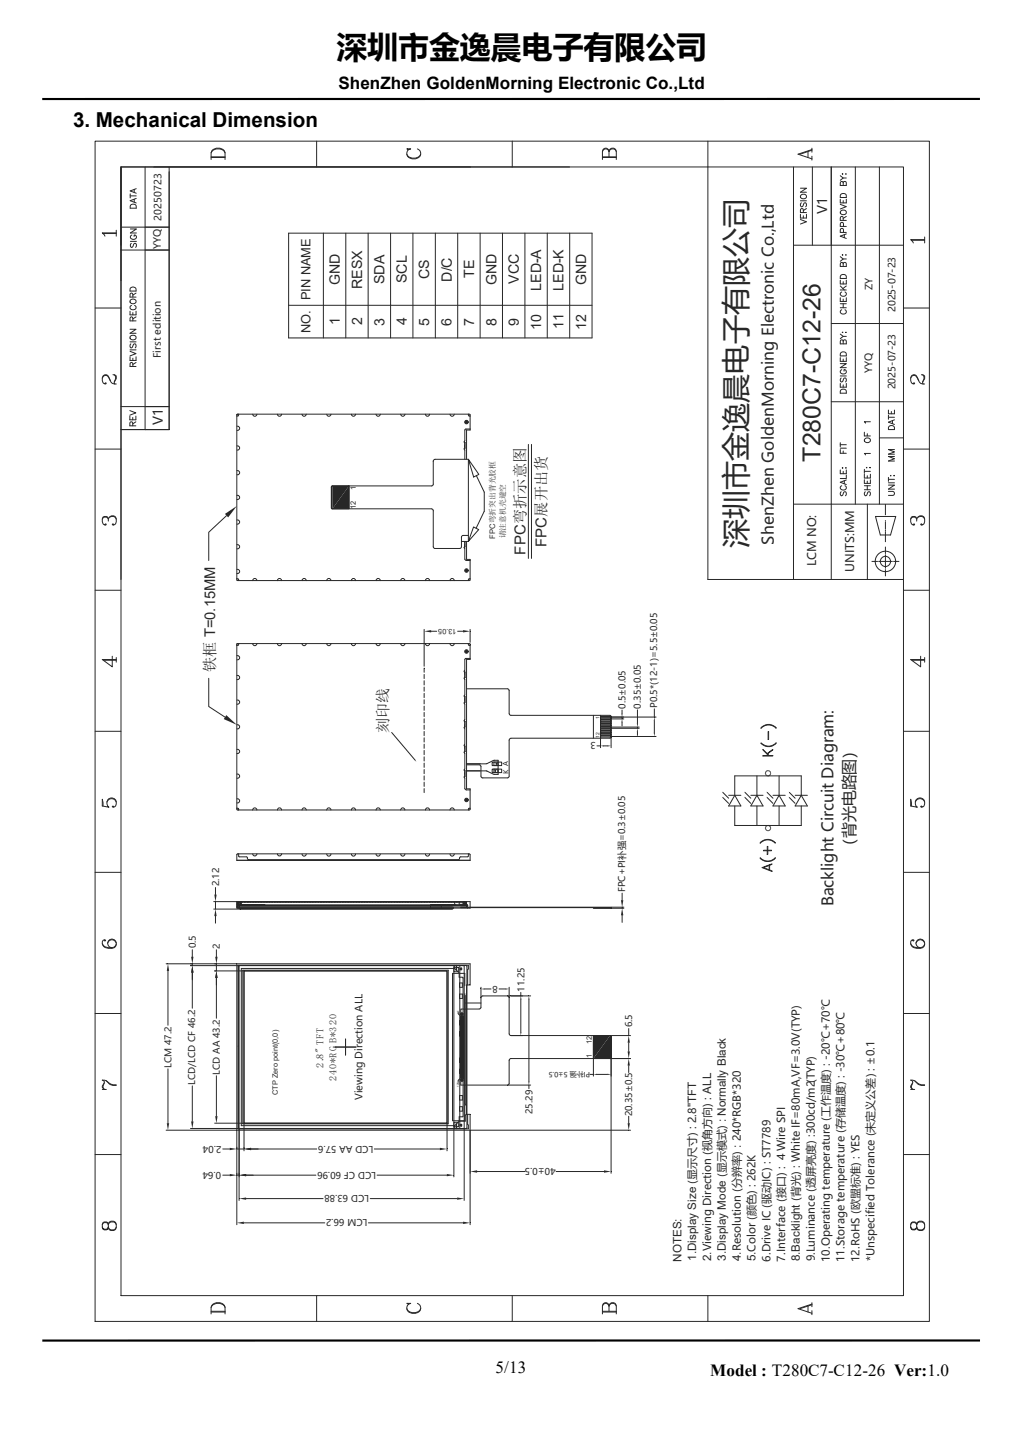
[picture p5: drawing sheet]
<svg xmlns="http://www.w3.org/2000/svg" width="210mm" height="297mm" viewBox="0 0 210 297" stroke-linecap="round" stroke-linejoin="round" font-family="sans-serif">
<defs><g id="words">
<text font-size="6.4" x="69.1" y="12">深圳市金逸晨电子有限公司</text>
<text font-size="6" fill="#212830" x="153.4" y="112.7" transform="rotate(-90 153.4 112.7)">深圳市金逸晨电子有限公司</text>
<text font-size="5.1" fill="#212830" x="168.6" y="94.9" transform="rotate(-90 168.6 94.9)">T280C7-C12-26</text>
<text font-size="4.2" x="15" y="26.1">3. Mechanical Dimension</text>
<g font-size="3.5">
<text x="69.6" y="18.2">ShenZhen GoldenMorning Electronic Co.,Ltd</text>
<text x="101.9" y="282.2">5/13</text>
<text x="146" y="282.9">Model : T280C7-C12-26 Ver:1.0</text>
</g>
<g font-size="3.3" fill="#212830">
<text x="159" y="111.9" transform="rotate(-90 159 111.9)">ShenZhen GoldenMorning Electronic Co.,Ltd</text>
<text x="175.7" y="175.5" transform="rotate(-90 175.7 175.5)">（背光电路图）</text>
<text x="171.3" y="186.3" transform="rotate(-90 171.3 186.3)">Backlight Circuit Diagram:</text>
</g>
<g font-size="3.1" fill="#212830">
<text x="112.3" y="112.4" transform="rotate(-90 112.3 112.4)">FPC展开出货</text>
<text x="108" y="114" transform="rotate(-90 108 114)">FPC弯折示意图</text>
<text x="44.2" y="138.1" transform="rotate(-90 44.2 138.1)">铁框 T=0.15MM</text>
<text x="79.8" y="150.7" transform="rotate(-90 79.8 150.7)">刻印线</text>
</g>
<g font-size="2.9" fill="#212830">
<text x="69.8" y="58.6" transform="rotate(-90 69.8 58.6)">GND</text>
<text x="74.4" y="59.4" transform="rotate(-90 74.4 59.4)">RESX</text>
<text x="79" y="58.4" transform="rotate(-90 79 58.4)">SDA</text>
<text x="83.6" y="58.2" transform="rotate(-90 83.6 58.2)">SCL</text>
<text x="88.2" y="57.4" transform="rotate(-90 88.2 57.4)">CS</text>
<text x="92.8" y="57.9" transform="rotate(-90 92.8 57.9)">D/C</text>
<text x="97.4" y="57.2" transform="rotate(-90 97.4 57.2)">TE</text>
<text x="102" y="58.6" transform="rotate(-90 102 58.6)">GND</text>
<text x="106.6" y="58.4" transform="rotate(-90 106.6 58.4)">VCC</text>
<text x="111.2" y="59.8" transform="rotate(-90 111.2 59.8)">LED-A</text>
<text x="115.8" y="59.8" transform="rotate(-90 115.8 59.8)">LED-K</text>
<text x="120.4" y="58.6" transform="rotate(-90 120.4 58.6)">GND</text>
<text x="69.8" y="66.8" transform="rotate(-90 69.8 66.8)">1</text>
<text x="74.4" y="66.9" transform="rotate(-90 74.4 66.9)">2</text>
<text x="79" y="66.9" transform="rotate(-90 79 66.9)">3</text>
<text x="83.6" y="66.9" transform="rotate(-90 83.6 66.9)">4</text>
<text x="88.2" y="66.9" transform="rotate(-90 88.2 66.9)">5</text>
<text x="92.8" y="66.9" transform="rotate(-90 92.8 66.9)">6</text>
<text x="97.4" y="66.9" transform="rotate(-90 97.4 66.9)">7</text>
<text x="102" y="66.9" transform="rotate(-90 102 66.9)">8</text>
<text x="106.6" y="66.9" transform="rotate(-90 106.6 66.9)">9</text>
<text x="111.2" y="67.8" transform="rotate(-90 111.2 67.8)">10</text>
<text x="115.8" y="67.6" transform="rotate(-90 115.8 67.6)">11</text>
<text x="120.4" y="67.8" transform="rotate(-90 120.4 67.8)">12</text>
</g>
<g font-size="2.7" fill="#212830">
<text x="170" y="44" transform="rotate(-90 170 44)">V1</text>
<text x="33.4" y="87.5" transform="rotate(-90 33.4 87.5)">V1</text>
</g>
<g font-size="2.6" fill="#212830">
<text x="63.8" y="61.7" transform="rotate(-90 63.8 61.7)">PIN NAME</text>
<text x="63.8" y="68.5" transform="rotate(-90 63.8 68.5)">NO.</text>
</g>
<g font-size="2.4" fill="#212830">
<text x="167.8" y="116.3" transform="rotate(-90 167.8 116.3)">LCM NO:</text>
<text x="175.5" y="117.6" transform="rotate(-90 175.5 117.6)">UNITS:MM</text>
<text x="140.1" y="259.4" transform="rotate(-90 140.1 259.4)">NOTES:</text>
<text x="143.1" y="259.2" transform="rotate(-90 143.1 259.2)">1.Display Size (显示尺寸) : 2.8&quot;TFT</text>
<text x="146.1" y="259.3" transform="rotate(-90 146.1 259.3)">2.Viewing Direction (视角方向) : ALL</text>
<text x="149.2" y="259.2" transform="rotate(-90 149.2 259.2)">3.Display Mode (显示模式) : Normally Black</text>
<text x="152.2" y="259.2" transform="rotate(-90 152.2 259.2)">4.Resolution (分辨率) : 240*RGB*320</text>
<text x="155.3" y="259.3" transform="rotate(-90 155.3 259.3)">5.Color (颜色) : 262K</text>
<text x="164.4" y="259.3" transform="rotate(-90 164.4 259.3)">8.Backlight (背光) : White IF=80mA,VF=3.0V(TYP)</text>
</g>
<g font-size="2.3" fill="#212830">
<text x="158.3" y="259.3" transform="rotate(-90 158.3 259.3)">6.Drive IC (驱动IC) : ST7789</text>
<text x="161.4" y="259.3" transform="rotate(-90 161.4 259.3)">7.Interface (接口) : 4 Wire SPI</text>
<text x="167.5" y="259.3" transform="rotate(-90 167.5 259.3)">9.Luminance (透屏亮度) :300cd/m2(TYP)</text>
<text x="170.5" y="259.4" transform="rotate(-90 170.5 259.4)">10.Operating temperature (工作温度) : -20℃+70℃</text>
<text x="173.6" y="259.4" transform="rotate(-90 173.6 259.4)">11.Storage temperature (存储温度) : -30℃+80℃</text>
<text x="176.6" y="259.4" transform="rotate(-90 176.6 259.4)">12.RoHS (欧盟标准) : YES</text>
<text x="179.7" y="259.3" transform="rotate(-90 179.7 259.3)">*Unspecified Tolerance (未定义公差) : ±0.1</text>
</g>
<g font-size="2.1" fill="#212830">
<text x="33.2" y="45.3" transform="rotate(-90 33.2 45.3)">20250723</text>
<text x="33" y="51.2" transform="rotate(-90 33 51.2)">YYQ</text>
<text x="179.3" y="59.7" transform="rotate(-90 179.3 59.7)">ZY</text>
<text x="184" y="64.2" transform="rotate(-90 184 64.2)">2025-07-23</text>
<text x="33" y="73.6" transform="rotate(-90 33 73.6)">First edition</text>
<text x="179.3" y="76.6" transform="rotate(-90 179.3 76.6)">YYQ</text>
<text x="184" y="80.1" transform="rotate(-90 184 80.1)">2025-07-23</text>
<text x="69.2" y="214.4" transform="rotate(-90 69.2 214.4)">B*320</text>
<text x="66.5" y="219.5" transform="rotate(-90 66.5 219.5)">2.8&quot; TFT</text>
<text x="69.2" y="222.3" transform="rotate(-90 69.2 222.3)">240*R G</text>
<text x="74.5" y="226.2" transform="rotate(-90 74.5 226.2)">Viewing Direction ALL</text>
</g>
<g font-size="1.9" fill="#212830">
<text x="128.5" y="145.7" transform="rotate(-90 128.5 145.7)">0.5±0.05</text>
<text x="131.7" y="145.7" transform="rotate(-90 131.7 145.7)">0.35±0.05</text>
<text x="135" y="145.5" transform="rotate(-90 135 145.5)">P0.5*(12-1)=5.5±0.05</text>
<text x="122.4" y="152.6" transform="rotate(180 122.4 152.6)">3</text>
<text x="45" y="182.2" transform="rotate(-90 45 182.2)">2.12</text>
<text x="128.5" y="183.4" transform="rotate(-90 128.5 183.4)">FPC+PI补强=0.3±0.05</text>
<text x="40.2" y="195" transform="rotate(-90 40.2 195)">0.5</text>
<text x="45.2" y="195" transform="rotate(-90 45.2 195)">2</text>
<text x="102.3" y="202.6" transform="rotate(180 102.3 202.6)">8</text>
<text x="107.8" y="203.8" transform="rotate(-90 107.8 203.8)">11.25</text>
<text x="129.9" y="211.2" transform="rotate(-90 129.9 211.2)">6.5</text>
<text x="35.2" y="219.5" transform="rotate(-90 35.2 219.5)">LCM 47.2</text>
<text x="45.2" y="221" transform="rotate(-90 45.2 221)">LCD AA 43.2</text>
<text x="40.1" y="223.1" transform="rotate(-90 40.1 223.1)">LCD/LCD CF 46.2</text>
<text x="109.4" y="229" transform="rotate(-90 109.4 229)">25.29</text>
<text x="129.9" y="229.5" transform="rotate(-90 129.9 229.5)">20.35±0.5</text>
<text x="45.5" y="235.5" transform="rotate(180 45.5 235.5)">2.04</text>
<text x="76.7" y="235.5" transform="rotate(180 76.7 235.5)">LCD AA 57.6</text>
<text x="45.5" y="240.8" transform="rotate(180 45.5 240.8)">0.64</text>
<text x="75.9" y="245.7" transform="rotate(180 75.9 245.7)">LCD 63.88</text>
<text x="77.3" y="240.8" transform="rotate(180 77.3 240.8)">LCD CF 60.96</text>
<text x="114.2" y="240.1" transform="rotate(180 114.2 240.1)">40±0.5</text>
<text x="75.5" y="250.7" transform="rotate(180 75.5 250.7)">LCM 66.2</text>
</g>
<g font-size="1.6" fill="#212830">
<text x="101.8" y="110.7" transform="rotate(-90 101.8 110.7)">FPC弯折突出背光胶框</text>
<text x="103.9" y="110.7" transform="rotate(-90 103.9 110.7)">请注意机壳避空</text>
</g>
<g font-size="1.5" fill="#212830">
<text x="73.1" y="100.7" transform="rotate(-90 73.1 100.7)">1</text>
<text x="73.1" y="104.6" transform="rotate(-90 73.1 104.6)">12</text>
<text x="93.8" y="129.2" transform="rotate(180 93.8 129.2)">13.05</text>
<text x="121.6" y="214.7" transform="rotate(-90 121.6 214.7)">12</text>
<text x="121.6" y="217.5" transform="rotate(-90 121.6 217.5)">1</text>
<text x="57.1" y="225.1" transform="rotate(-90 57.1 225.1)">CTP Zero point(0,0)</text>
</g>
<g font-size="1.4" fill="#212830">
<text x="104.5" y="159" transform="rotate(-90 104.5 159)">K A</text>
<text x="121.3" y="220.4" transform="rotate(180 121.3 220.4)">PI补强 5±0.5</text>
</g>
<g font-size="1" fill="#212830">
<text x="123.2" y="147.8" transform="rotate(-90 123.2 147.8)">1</text>
<text x="123.2" y="151.7" transform="rotate(-90 123.2 151.7)">12</text>
</g>
<g font-size=".6" fill="#212830">
<text x="94.4" y="208.1" transform="rotate(-90 94.4 208.1)">1</text>
<text x="94.4" y="223.4" transform="rotate(-90 94.4 223.4)">126</text>
</g>
<g font-size=".4" fill="#212830">
<text x="93.9" y="199.6" transform="rotate(-90 93.9 199.6)">AG</text>
<text x="93.9" y="231.4" transform="rotate(-90 93.9 231.4)">AG</text>
</g>
</g></defs>
<path d="M8.7 20.1h192.7v.5h-192.7zM8.7 275.4l192.7-.1v.5h-192.7z" fill="#000"/>
<g fill="none" stroke="#212830" stroke-width=".21">
<path d="M19.5 29h171.5v242.6h-171.5zM24.9 34.3h160.8v232h-160.8zM145.5 29v5.3M166 31.2v1.2M166.9 30.5v.8M166.9 32.1v.8M166.9 30.7l-2.9 1 2.9 1M166.9 30.9l-2.5 .8M172.7 36.1l.6 .5M173.1 35.8h.1zM173.3 37.6l.2-.3 .3 .1 .1 .2v.5h-1.2l.1-.7h.4l.1 .7M173.9 35.7v.1z"/>
<path d="M173.9 36.6h-.6l-.6 .5M170.8 50.4h14.9M172.7 42l1.2 .5-1.2 .5M172.7 41v.7h1.2v-.7M172.7 57.6v.8h1.2v-.8M172.7 59.6h1.2M172.7 58.8l.8 .8M172.7 52.8l.6 .4M172.8 40a.68 .68 0 0 1 1.1 .2v.4h-1.2zM172.9 43.3a.57 .57 0 0 1 .8-.1 .57 .57 0 0 1 .1 .8 .57 .57 0 0 1-.8 .1 .57 .57 0 0 1-.1-.8zM172.9 56.5l.3-.1 .6 .1 .1 .7h-1.2v-.4zM173.1 52.4h.1z"/>
<path d="M173.3 45.3l-.1-.7-.4-.1-.1 .8h1.2M173.3 54.2l.2-.3 .3 .1 .1 .2v.6h-1.2l.1-.8 .4 .1 .1 .7M173.3 41.2v.5M173.3 57.9v.5M173.3 47.8v-.7l-.5-.1-.1 .8h1.2M173.3 46.5v-.7h-.5l-.1 .7h1.2M173.5 48.3v.5M173.9 52.4v.1zM173.9 53.2h-.6l-.6 .5M173.9 48.1l-1.2 .4 1.2 .5M173.9 44.5l-.6 .4M173.9 58.8l-.7 .5"/>
<path d="M187.3 49.4h2.7M190 49.3h-2.8l.5 .6M190 48.7v1.2M19.5 63.3h5.4M21 77.7a.71 .71 0 0 1 1.1-.4l.6 1M21.6 78.8l.1-.1 .1 .1-.1 .1a.96 .96 0 0 1-.7-1 .96 .96 0 0 1 .8-.9 2.41 2.41 0 0 1 1 1.5l.3 .3 .8 .1M23.2 77l.7 .3v.5l-.4 .7M23.5 77l.3 .4-.3 1.1 .1 .4M170.8 66.5h14.9M172.7 74.8h1.2l-1.2 .8h1.2M172.7 61.2v.8h1.2v-.8M172.7 73.5v.8h1.2v-.8"/>
<path d="M172.7 78.8v.8h1.2v-.8M172.7 77.3h1.2M172.7 68.7l.6 .4M172.7 63.3h1.2M172.7 62.4h1.2M172.9 77.7l-.2 .3 .2 .5 .3-.1 .4-.7h.2l.1 .3-.1 .5M172.9 72.4l.3-.1 .6 .1 .1 .8h-1.2v-.5zM173 76a.5 .5 0 0 0-.3 .7 .5 .5 0 0 0 .8 .2 .44 .44 0 0 0 .4-.5 .44 .44 0 0 0-.4-.4v.3M173 63.7a.5 .5 0 0 0-.3 .7 .5 .5 0 0 0 .8 .2 .46 .46 0 0 0 .4-.4 .46 .46 0 0 0-.3-.5M173 60a.5 .5 0 0 0-.3 .7 .5 .5 0 0 0 .8 .2 .46 .46 0 0 0 .4-.4 .46 .46 0 0 0-.3-.5M173.1 68.3h.1zM173.3 70.2l.2-.3h.3l.1 .3v.5h-1.2l.1-.8 .4 .1 .1 .7"/>
<path d="M173.3 61.5v.5M173.3 62.4v.9M173.3 73.8v.5M173.3 79.1v.5M173.9 68.3v.1zM173.9 69.1h-.6l-.6 .5M185.7 63.3h5.3M187.2 77.7a.7 .7 0 0 1 1-.4l.6 1M187.7 78.8l.1-.1 .2 .1-.2 .1a.96 .96 0 0 1-.7-1 .96 .96 0 0 1 .9-.9 2.41 2.41 0 0 1 .9 1.5l.3 .3 .8 .1M189.3 77l.7 .3v.5l-.4 .7M189.6 77l.3 .4-.3 1.1 .1 .4M19.5 92.3h5.4"/>
<path d="M170.8 82.6h14.9M172.7 91v.8M172.7 92.4v.8h1.2M172.7 96.6v.8h1.2v-.8M172.7 92.1h1.2M172.7 91.4h1.2M172.8 80.2a.68 .68 0 0 1 1.1 .2v.4h-1.2zM173 99.9a.5 .5 0 0 0-.3 .6 .5 .5 0 0 0 .8 .2 .46 .46 0 0 0 .4-.3 .46 .46 0 0 0-.3-.5M173.1 96.2h.1zM173.3 92.7v.5M173.3 96.9v.5M173.5 98.8v.6"/>
<path d="M173.9 96.1v.2zM173.9 97.7v.7h-1.2M173.9 98.7l-1.2 .4 1.2 .5M177.6 88.8v.8h1.3M177.6 96.5v.8M177.6 97.5v.8h1.3v-.8M177.6 98.6v.8h1.3v-.8M177.6 99.9h1.3M177.6 96.9h1.3M177.7 90.3a.58 .58 0 0 1 .8-.3 .58 .58 0 0 1 .2 .9 .6 .6 0 0 1-.7 0 .6 .6 0 0 1-.3-.6zM178 96.1h.2zM178.2 89.1v.5"/>
<path d="M178.2 97.8v.5M178.2 98.9v.5M178.2 99.9v.8M178.8 96.1h.1zM178.9 93.2h-1.3l.3 .3M178.9 86.7h-1.3l.3 .3M180.7 90h5M182.6 99.7h1.2l-1.2 .8h1.2M182.6 85.8h1.2M182.6 84.3v.8h1.2v-.8M182.6 85.4v.8M182.6 98.1v.9"/>
<path d="M182.6 99.3h1.2M182.6 98.5h1.2M182.8 87.6l.7-.1 .3 .2v.6h-1.2v-.4zM183.1 97.7v.1zM183.2 84.6v.5M183.4 86.5v.6M183.8 97.7v.1zM183.8 93.8h-1.2l1.2 .5-1.2 .5h1.2M183.8 92.4h-1.2l1.2 .5-1.2 .5h1.2M183.8 86.3l-1.2 .5 1.2 .5M185.7 92.3h5.3M21 106.7l.4-.4h.4l.5 .4a.83 .83 0 0 1 .8-.7 .83 .83 0 0 1 .8 .7v.6a.73 .73 0 0 1-.7 .6l-.1-.1 .1-.1 .1 .1"/>
<path d="M22.3 107.1l-.2-.8-.7-.1a.99 .99 0 0 0-.4 .9 .99 .99 0 0 0 .7 .8l.1-.1-.1-.1-.1 .1M22.5 106.3a.88 .88 0 0 1 1.4 .4M170.8 103.6h14.9M172.9 101.1l-.2 .3 .2 .5 .3-.1 .2-.6 .2-.1h.2l.1 .3-.1 .5M177.6 100.7h1.3M177.8 101.1l-.2 .3 .2 .5 .3-.1 .2-.6 .2-.1h.2l.2 .3-.2 .5M179.9 106.2h4.2l-1.1 3.8h-2.1zM182 103.7v2.1M182 107v.1M182 107.3v1.5M182 108.9v.2M182 109.3v2.1"/>
<path d="M182.6 101h.9l.3 .4-.2 .4h-1M187.2 106.7l.4-.4h.4l.4 .4a.83 .83 0 0 1 .8-.7 .83 .83 0 0 1 .8 .7v.6a.73 .73 0 0 1-.7 .6l-.1-.1 .1-.1 .2 .1M188.4 107.1l-.2-.8-.6-.1a.99 .99 0 0 0-.5 .9 .99 .99 0 0 0 .7 .8l.2-.1-.2-.1-.1 .1M188.7 106.3a.88 .88 0 0 1 1.3 .4M19.5 121.3h5.4M21.3 135.7h2.6M23.1 134.9v2.2l-2.1-1.5h2.9M23.9 135.2v.9M185.7 121.3h5.3M187.4 135.7h2.6M189.2 134.9v2.2l-2-1.5h2.8M190 135.2v.9"/>
<path d="M19.5 150.3h5.4M185.7 150.3h5.3M19.5 179.3h5.4M21.2 165.7l-.2-1.4v1.4l1.4 .2a1.03 1.03 0 0 1-.3-1.5 1.03 1.03 0 0 1 1.5-.1 1.03 1.03 0 0 1 0 1.5l-.3 .1-.2-.1 .1-.1 .1 .1M22 164.9a1.01 1.01 0 0 1 .9-.7 1.01 1.01 0 0 1 1 .7M185.7 179.3h5.3M187.3 165.7l-.1-1.4v1.4l1.3 .2a1.03 1.03 0 0 1-.3-1.5 1.03 1.03 0 0 1 1.5-.1 1.03 1.03 0 0 1 0 1.5l-.2 .1-.3-.1 .1-.1 .2 .1M188.1 164.9a1.01 1.01 0 0 1 1-.7 1.01 1.01 0 0 1 .9 .7M21 194a1.75 1.75 0 0 0 2.8 .4l.1-.3M21.4 193.3l.2 .2 .1-.2-.3-.1a.9 .9 0 0 0-.4 .9 .9 .9 0 0 0 .7 .7 1.49 1.49 0 0 0 2.2-.7 .89 .89 0 0 0-.7-1.1 .89 .89 0 0 0-1.1 .8 .89 .89 0 0 0 .8 1M22.1 193.8a.91 .91 0 0 1 .9-.6 .91 .91 0 0 1 .9 .6M187.2 194a1.75 1.75 0 0 0 2.7 .4l.1-.3"/>
<path d="M187.6 193.3l.1 .2 .1-.2-.2-.1a.9 .9 0 0 0-.4 .9 .9 .9 0 0 0 .6 .7 1.49 1.49 0 0 0 2.2-.7 .89 .89 0 0 0-.7-1.1 .89 .89 0 0 0-1 .8 .89 .89 0 0 0 .8 1M188.2 193.8a.92 .92 0 0 1 .9-.6 .92 .92 0 0 1 .9 .6M19.5 208.3h5.4M185.7 208.3h5.3M19.5 237.3h5.4M21 224h.8M21.4 222.6l-.2 .7 .1 .5M21.8 222.2a2.02 2.02 0 0 0 2.1 .9M23.9 223a2.27 2.27 0 0 1-2.1-.8l-.8-.2 .4 .3-.4 1.2 .6 .5M185.7 237.3h5.3M187.2 224h.8M187.6 222.6l-.3 .7 .1 .5"/>
<path d="M188 222.2a2.02 2.02 0 0 0 2 .9M190 223a2.27 2.27 0 0 1-2-.8l-.8-.2 .4 .3-.4 1.2 .5 .5M21 252.3l.2 .4 .6 .1a.96 .96 0 0 0 0-1.6h-.4a.93 .93 0 0 0-.2 1.3l.6 .2 .5-.4M21 251.7l.4-.4 .7 .1 .2 .3M22.3 251.7l.1-.4 .4-.3a.96 .96 0 0 1 1.1 1.1 .96 .96 0 0 1-1.4 .7l-.2-.5M22.3 252.3l.2 .4 .3 .1 .8-.1 .3-.4M22.3 251.7l.1-.3a.92 .92 0 0 1 1.4 0l.1 .3M187.2 252.3l.1 .4 .7 .1a.96 .96 0 0 0 0-1.6h-.4a.93 .93 0 0 0-.3 1.3l.7 .2 .4-.4M187.2 251.7l.4-.4 .6 .1 .2 .3M188.4 251.7l.1-.4 .4-.3a.96 .96 0 0 1 1.2 1.1 .96 .96 0 0 1-1.4 .7l-.3-.5M188.4 252.3l.3 .4 .2 .1 .8-.1 .3-.4M188.4 251.7l.1-.3a.92 .92 0 0 1 1.4 0l.1 .3"/>
<path d="M43.4 270.1v-1.4a1.53 1.53 0 0 1 1.4-.9 1.53 1.53 0 0 1 1.5 .9v1.4M43.4 268.7a1.62 1.62 0 0 1 2.9 0M43.4 269.7h2.9M43.4 269.6h2.9M65.1 266.3v5.3M83.6 269a1.61 1.61 0 0 0 2.9 0M85.8 267.9a1.06 1.06 0 0 1 .6 1.2 1.06 1.06 0 0 1-1 .9 1.24 1.24 0 0 1-1.4-.3 1.24 1.24 0 0 1-.3-1.4l.3-.2-.4-.2h.8l-.4 .2M105.3 266.3v5.3M123.8 268.5a.69 .69 0 0 1 .7-.6 .69 .69 0 0 1 .7 .6v1.1M123.8 269.7h2.9M123.8 269.6h2.9M125.2 268.5l-.2-.4a.65 .65 0 0 0-1.1 0l-.1 .4v1.6"/>
<path d="M125.2 268.5a.75 .75 0 0 1 .7-.7 .75 .75 0 0 1 .8 .7v1.6M125.2 268.5a.78 .78 0 0 1 .7-.6 .78 .78 0 0 1 .8 .6M145.5 266.3v5.3M166 268.5v1.2M166.9 268.1l-2.9 .9 2.9 1M166.9 268.2l-2.5 .8M166.9 267.8v.8M166.9 269.4v.8"/>
</g>
<circle cx="182" cy="115.4" r="2.1" fill="#fff" stroke="#212830" stroke-width=".21"/>
<path d="M183.8 115.4h.9" fill="none" stroke="#212830" stroke-width=".21"/>
<circle cx="182" cy="115.4" r="1.05" fill="#fff" stroke="#212830" stroke-width=".21"/>
<g fill="none" stroke="#212830" stroke-width=".21">
<path d="M26.8 39.9v.8M27.6 39v.6M28 38.8l-1.2 .5 1.2 .4M43.4 32.8v-1.4a1.53 1.53 0 0 1 1.4-1 1.53 1.53 0 0 1 1.5 1v1.4M43.4 31.4a1.64 1.64 0 0 1 2.9 0M43.4 32.4h2.9M43.4 32.2h2.9M65.1 29v5.3M83.6 31.7a1.63 1.63 0 0 0 2.9 0M85.8 30.6a1.06 1.06 0 0 1 .6 1.2 1.06 1.06 0 0 1-1 .9 1.26 1.26 0 0 1-1.4-.3 1.26 1.26 0 0 1-.3-1.4l.3-.3-.4-.1h.8l-.4 .1M105.3 29v5.3M117 34.3h-92.1v23.4"/>
<path d="M123.8 31.2a.69 .69 0 0 1 .7-.6 .69 .69 0 0 1 .7 .6v1M123.8 32.4h2.9M123.8 32.2h2.9M125.2 31.2l-.2-.5a.65 .65 0 0 0-1.1 0l-.1 .5v1.6M125.2 31.2a.75 .75 0 0 1 .7-.8 .75 .75 0 0 1 .8 .8v1.6M125.2 31.2a.78 .78 0 0 1 .7-.6 .78 .78 0 0 1 .8 .6M145.5 34.3v84.8h40.2M163.1 34.3v84.8M164.5 38.7h1.2l-1.2 .8h1.2M166.9 34.3v16.1M170.8 34.3v84.8M175.8 34.3v69.3"/>
<path d="M180.7 34.3v69.3M21.2 48h2.7M23.9 47.9h-2.9l.6 .6M23.9 47.3v1.2M24.9 46.7h9.9M26.8 40.3h1.2M26.9 42.1l.3-.1 .6 .1 .2 .7h-1.2zM27.6 41v.6M28 40.8l-1.2 .5 1.2 .4M163.1 50.4h7.7M164.5 45.1l1.2 .5-1.2 .5M164.5 44.1v.7h1.2v-.7"/>
<path d="M164.5 41.3h1.2M164.7 41.7l-.2 .3 .2 .5 .3-.1 .4-.7h.2l.1 .3-.1 .5M164.7 40a.57 .57 0 0 1 .8 0 .57 .57 0 0 1 .1 .8 .57 .57 0 0 1-.8 0 .57 .57 0 0 1-.1-.8zM165.1 43.7l-.1-.7-.4-.1-.1 .8h1.2M165.1 44.4v.4M165.7 42.9l-.6 .4M26.7 72.2l1.3 .5-1.3 .5M26.7 67.7h1.3l-1.3 .8h1.3M26.7 73.3v.8h1.3v-.8M26.7 64v.7h1.3v-.7M26.7 71.9h1.3M26.7 70.3h1.3"/>
<path d="M26.8 69.1a.59 .59 0 0 1 .8-.2 .59 .59 0 0 1 .2 .8 .61 .61 0 0 1-.7 .1 .61 .61 0 0 1-.3-.7zM26.8 61.7a.62 .62 0 0 1 .7-.2 .62 .62 0 0 1 .4 .7 .62 .62 0 0 1-.8 .2 .62 .62 0 0 1-.3-.7zM26.9 70.7l-.2 .3 .2 .5 .3-.1 .4-.7h.2l.2 .3-.2 .5M27 62.8a.45 .45 0 0 0-.3 .5 .45 .45 0 0 0 .5 .4h.3a.45 .45 0 0 0 .5-.4 .45 .45 0 0 0-.3-.5M27.3 75.3l-.1-.7-.2-.1-.3 .3v.5h1.3M27.3 66l-.1-.7-.2-.2-.3 .3v.6h1.3M27.3 64.3v.4M27.3 73.6v.5M28 74.5l-.7 .4M28 65.1l-.7 .4M163.1 103.6h7.7M178.2 103.6v15.5"/>
<path d="M179.2 115.4h1M180.3 115.4h.1M180.6 115.4h2.7M182 112.4v1.2M182 113.8v.1M182 114.1v2.7M182 116.9v.1M182 117.2v1.2M183.5 115.4h.1"/>
</g>
<g fill="none" stroke="#212830" stroke-width=".21">
<path d="M24.9 34.3v84.8M29.8 34.3v54M34.8 34.3v54h-9.9M24.9 51.4h9.9M26.8 59.3a.69 .69 0 0 1 1.2 .1v.4h-1.3zM26.8 47.1h1.2l-1.2 .8h1.2M26.8 49.6h1.2M27 50l-.2 .3 .2 .6 .2-.1 .5-.8h.2l.1 .3-.1 .6M27.1 48.3a.46 .46 0 0 0-.3 .5 .46 .46 0 0 0 .5 .4h.3a.45 .45 0 0 0 .4-.4 .45 .45 0 0 0-.4-.5v.3M29.8 46.7h5M27.3 61.1l-.1-.7-.2-.2-.3 .3v.6h1.3M28 60.2l-.7 .5"/>
<path d="M24.9 83.6h9.9M26.7 84.4l1.2 .5-1.2 .4M26.7 85.5v.8h1.2v-.8M27.3 87.5l-.1-.7h-.4l-.1 .7h1.2M27.3 85.8v.5M27.9 86.7l-.6 .4M49.1 186.2h46.9v.3h-46.9zM49.1 186.5h44.1v.3h-44.1zM49.1 198.5h46.3v33.5h-46.3zM49.3 186.8l43.7 .1zM49.3 186.1l43.7 .1zM50.1 199.6h41.8v31.3h-41.8z"/>
<path d="M93.3 198.5v33.5M68.8 215.2h4.4M71 213.6v3.3M94.6 219.9l.7 .1zM94.6 219.8l.7 .1zM94.6 219.7l.7 .1zM94.6 219.6l.7 .1zM94.6 219.5l.7 .1zM94.6 219.4l.7 .1zM94.6 219.3l.7 .1zM94.6 219.2l.7 .1zM94.6 219.1l.7 .1z"/>
<path d="M94.6 219l.7 .1zM94.6 218.9l.7 .1zM94.6 218.8l.7 .1zM94.6 218.7l.7 .1zM94.6 218.6l.7 .1zM94.6 218.5l.7 .1zM94.6 218.4l.7 .1zM94.6 218.3l.7 .1zM94.6 218.2l.7 .1zM94.6 218.1l.7 .1zM94.6 218h.7zM94.6 217.9l.7 .1z"/>
<path d="M94.6 217.8h.7zM94.6 217.7h.7zM94.6 217.6l.7 .1zM94.6 217.5h.7zM94.6 217.4h.7zM94.6 217.3h.7zM94.6 217.2h.7zM94.6 217.1h.7zM94.6 217h.7zM94.6 216.9h.7zM94.6 216.8h.7zM94.6 216.7h.7z"/>
<path d="M94.6 216.6h.7zM94.6 216.5h.7zM94.6 216.4h.7zM94.6 216.3h.7zM94.6 216.2h.7zM94.6 216.1h.7zM94.6 216h.7zM94.6 215.9h.7zM94.6 215.8h.7zM94.6 215.7h.7zM94.6 215.6h.7zM94.6 215.5h.7z"/>
<path d="M94.6 215.3l.7 .1zM94.6 215.3h.7zM94.6 215.2h.7zM94.6 215l.7 .1zM94.6 215h.7zM94.6 214.8l.7 .1zM94.6 214.7l.7 .1zM94.6 214.7h.7zM94.6 214.5l.7 .1zM94.6 214.4l.7 .1zM94.6 214.3l.7 .1zM94.6 214.2l.7 .1z"/>
<path d="M94.6 214.1l.7 .1zM94.6 214l.7 .1zM94.6 213.9l.7 .1zM94.6 213.8l.7 .1zM94.6 213.7l.7 .1zM94.6 213.6l.7 .1zM94.6 213.5l.7 .1zM94.6 213.4l.7 .1zM94.6 213.3l.7 .1zM94.6 213.2l.7 .1zM94.6 213.1l.7 .1zM94.6 213l.7 .1z"/>
<path d="M94.6 212.9l.7 .1zM94.6 212.8l.7 .1zM94.6 212.7l.7 .1zM94.6 212.6l.7 .1zM94.6 212.5l.7 .1zM94.6 212.4l.7 .1zM94.6 212.3l.7 .1zM94.6 212.2l.7 .1zM94.6 212.1l.7 .1zM94.6 212l.7 .1zM94.6 211.9l.7 .1zM94.6 211.8l.7 .1z"/>
<path d="M94.6 211.7l.7 .1zM94.6 211.6l.7 .1zM94.6 211.5l.7 .1zM94.6 211.4h.7zM94.6 211.3l.7 .1zM94.6 211.2l.7 .1zM94.6 211.1h.7zM94.6 211l.7 .1zM94.6 210.9h.7zM94.6 210.8h.7zM94.6 210.7l.7 .1zM94.6 210.6h.7z"/>
<path d="M94.6 210.5l.7 .1zM94.6 210.4h.7zM94.6 210.3h.7zM94.6 210.2h.7zM94.6 210.1h.7zM94.6 210h.7zM94.6 209.9h.7zM94.6 209.8h.7zM94.6 209.7h.7zM94.6 209.6h.7zM94.6 209.5h.7zM94.6 209.4h.7z"/>
<path d="M94.6 209.3h.7zM94.6 209.2h.7zM94.6 209.1h.7zM94.6 209h.7zM94.6 208.9h.7zM94.8 208.2v.2h-.1l.2-.2M94.9 208.7l-.2-.2h.1v.2M95 208.5h.2l-.2 .2zM95.2 208.4h-.2v-.2l.2 .2M94.6 221.6h.7zM94.6 221.4l.7 .1zM94.6 221.3l.7 .1z"/>
<path d="M94.6 221.2l.7 .1zM94.6 221.1l.7 .1zM94.6 221l.7 .1zM94.6 220.9l.7 .1zM94.6 220.8l.7 .1zM94.6 220.7l.7 .1zM94.6 220.6l.7 .1zM94.6 220.5l.7 .1zM94.6 220.4l.7 .1zM94.6 220.3l.7 .1zM94.6 220.2l.7 .1zM94.6 220.1l.7 .1z"/>
<path d="M94.6 220l.7 .1zM94.8 221.8v.1h-.1M94.9 221.8l-.2 .2M94.9 222.3l-.2-.2h.1v.2M95 222.1h.2l-.2 .2zM95.2 221.9h-.2v-.1l.2 .2"/>
</g>
<path d="M94.4 221.8l.2-.2z" fill="#212830"/>
<path d="M93.3 198.9h.9v.9h-.9zM94.5 199h.4v.4h-.4zM94.7 199.1l.1 .1-.1 .1-.1-.1zM93.3 230.7h.9v.9h-.9zM94.4 221.8l-.2 .3v.4M94.5 231.1h.4v.4h-.4zM94.6 231.2h.1l.1 .1-.1 .1z" fill="none" stroke="#212830" stroke-width=".21"/>
<path d="M94.4 208.7l.2 .2z" fill="#212830"/>
<g fill="none" stroke="#212830" stroke-width=".21">
<path d="M48.7 138.9a.43 .43 0 0 1 .5 .4 .43 .43 0 0 1-.5 .4M48.7 134.8a.43 .43 0 0 1 .5 .4 .43 .43 0 0 1-.5 .4M48.8 132.3l-.1 .1M52.8 132.3a.43 .43 0 0 1-.4 .4 .43 .43 0 0 1-.5-.4M57.9 132.3a.43 .43 0 0 1-.5 .4 .43 .43 0 0 1-.4-.4M62.9 132.3a.43 .43 0 0 1-.4 .4 .43 .43 0 0 1-.4-.4M68 132.3a.43 .43 0 0 1-.4 .4 .43 .43 0 0 1-.5-.4M73.1 132.3a.43 .43 0 0 1-.5 .4 .43 .43 0 0 1-.4-.4M78.1 132.3a.43 .43 0 0 1-.4 .4 .43 .43 0 0 1-.4-.4M83.2 132.3a.43 .43 0 0 1-.4 .4 .43 .43 0 0 1-.5-.4M88.3 132.3a.43 .43 0 0 1-.4 .4 .43 .43 0 0 1-.5-.4M93.3 132.3a.43 .43 0 0 1-.4 .4 .43 .43 0 0 1-.4-.4"/>
<path d="M48.7 143.9a.43 .43 0 0 1 .5 .4 .43 .43 0 0 1-.5 .4M48.7 149a.43 .43 0 0 1 .5 .4 .43 .43 0 0 1-.5 .4M48.7 154.1a.43 .43 0 0 1 .5 .4 .43 .43 0 0 1-.5 .4M48.7 159.1a.43 .43 0 0 1 .5 .4 .43 .43 0 0 1-.5 .5M48.7 175.7v1.1h47.9v-1.1M48.7 164.2a.43 .43 0 0 1 .5 .4 .43 .43 0 0 1-.5 .4M48.8 175.5l-.1 .2M49 175.5h47.3M49 176l1.6 .1 .2 .3M50.8 176.3v.2M50.9 176.5l.2 .2M51.1 176.7h43.1"/>
<path d="M52.8 166.5a.43 .43 0 0 0-.4-.4 .43 .43 0 0 0-.5 .4M52.8 175.5a.43 .43 0 0 1-.4 .4 .43 .43 0 0 1-.5-.4M57.9 166.5a.43 .43 0 0 0-.5-.4 .43 .43 0 0 0-.4 .4M57.9 175.5a.43 .43 0 0 1-.5 .4 .43 .43 0 0 1-.4-.4M62.9 166.5a.43 .43 0 0 0-.4-.4 .43 .43 0 0 0-.4 .4M62.9 175.6a.43 .43 0 0 1-.4 .4 .43 .43 0 0 1-.4-.4M68 166.5a.43 .43 0 0 0-.4-.4 .43 .43 0 0 0-.5 .4M68 175.6a.43 .43 0 0 1-.4 .4 .43 .43 0 0 1-.5-.4M73.1 166.5a.43 .43 0 0 0-.5-.4 .43 .43 0 0 0-.4 .4M73.1 175.6a.43 .43 0 0 1-.5 .4 .43 .43 0 0 1-.4-.4M78.1 166.5a.43 .43 0 0 0-.4-.4 .43 .43 0 0 0-.4 .4M78.1 175.6a.43 .43 0 0 1-.4 .4 .43 .43 0 0 1-.4-.4"/>
<path d="M83.2 166.5a.43 .43 0 0 0-.4-.4 .43 .43 0 0 0-.5 .4M83.2 175.6a.43 .43 0 0 1-.4 .4 .43 .43 0 0 1-.5-.4M88.3 166.5a.43 .43 0 0 0-.4-.4 .43 .43 0 0 0-.5 .4M88.3 175.6a.43 .43 0 0 1-.4 .4 .43 .43 0 0 1-.5-.4M93.3 166.5a.43 .43 0 0 0-.4-.4 .43 .43 0 0 0-.4 .4M93.3 175.6a.43 .43 0 0 1-.4 .4 .43 .43 0 0 1-.4-.4M94.4 176.5l-.2 .2M94.4 176.3v.2M94.7 176.1h1.4M94.7 176.1l-.2 .3M96.5 175.5l.1 .2M94.2 208v.4l.2 .3"/>
</g>
<g fill="none" stroke="#212830" stroke-width=".21">
<path d="M87.2 137.3v.9M87.2 138.6v.9M87.2 139.9v.9M87.2 141.2v.9M87.2 142.5v.9M87.2 143.8v.9M87.2 145.2v.8M87.2 146.4v.9M87.2 147.8v.8M87.2 149.1v.8M87.2 150.4v.8M87.2 151.7v.8"/>
<path d="M87.2 153v.8M87.2 154.3v.8M87.2 155.6v.8M87.2 156.9v.8M87.2 158.2v.8M87.2 159.5v.9M87.2 160.8v.9M87.2 162.1v.8M96.3 198.4v.8l-.2 .1v3.2M95.9 202.5h.7v-4.4h-47.9v34.2h47.9v-3.2h-.7M96.1 229.1v2l.2 .2v.7"/>
</g>
<path d="M85.2 156.3l.1-.1 .3 .4z" fill="#212830"/>
<g fill="none" stroke="#212830" stroke-width=".21">
<path d="M87.2 129.4v7.6M88.6 129.8h1.1M94 129.8h1.2M96.6 129.4v2.7M80.5 150.6l4.8 5.6M48.7 186.2l.1 .1M48.7 185.9l.1 .1M48.7 185.6l.1 .1M48.7 185.3h47.9v1.4h-47.9zM48.7 185.3v.1M48.8 185.8l.2 .3M48.8 186.5l.1 .1"/>
<path d="M48.8 186.1l.1 .2M48.8 185.5l.5 .5M48.8 185.7l.3-.2 .5 .5M48.8 185.3l.1 .2M48.8 186.2l-.1 .1M48.8 185.9l-.1 .1M48.8 185.6l-.1 .1M48.8 185.5h46.7M48.8 185.5v1h-.1M48.9 186.6l-.1 .1M48.9 186.2l-.1 .2M48.9 186v.1"/>
<path d="M49 186l-.1 .7M49 186.1h.1M49 185.3l-.1 .2M49.1 186.1h-.1M49.1 186.1h.1M49.1 186l-.2 .1h47.2v.6M49.1 185.3l.1 .2 .1-.2M49.1 186v.7M49.2 186.1h.1M49.2 186.1h-.1M49.2 186v.1M49.3 186.1h.1"/>
<path d="M49.3 186.1h-.1M49.3 186v.1M49.4 186v.1M49.4 186.1h.1M49.4 185.3l.1 .2 .2-.2M49.5 186.1h-.1M49.5 186.1h.1M49.5 186v.1M49.6 186.1h.2M49.6 186.1h-.1M49.6 185.5v.6M49.6 185.9l-.2 .2"/>
<path d="M49.6 185.6l-.2-.1-.6 .6M49.6 185.6l-.5 .4M49.7 186.1h.1M49.8 185.3v.2M49.8 186.1h.1M50 186.1h.1M50 185.3l-.1 .2M50.1 185.3l.1 .2 .1-.2M50.1 186v.1M50.1 186.1h.1M50.2 186.1h-.1M50.2 186.1h.1"/>
<path d="M50.2 186v.1M50.3 186.1h.1M50.3 186.1h-.1M50.3 186v.1M50.4 186v.1M50.4 186.1h.1M50.4 185.3l.1 .2 .1-.2M50.4 186.1h.4M50.5 186.1h.1M50.6 186.1h-.3M50.6 186.1h.1M50.7 186.1h.1"/>
<path d="M50.7 185.3l.2 .2 .1-.2M50.8 186.1h.1M50.8 186v.1M50.8 186.1h-.1M50.9 186.1h.1M50.9 186v.1M51 186.1h.1M51 185.3l.2 .2 .1-.2M51.1 186.1h.1M51.2 186.1h.1M51.2 186v.1M51.3 186.1h.1"/>
<path d="M51.4 185.3l.1 .2 .1-.2M51.4 186v.1M51.5 186.1h.1M51.5 186l-.3 .1M51.6 186.1h.1M51.6 186v.1M51.6 186l-.2 .1M51.7 186.1h.1M51.7 185.3l.1 .2 .1-.2M51.8 186.1h.1M51.8 186v.1M51.9 186.1h.1"/>
<path d="M51.9 186l-.1 .1M51.9 186v.1M52 186.1h-.1M52 186.1h.1M52 185.3l.1 .2 .2-.2M52.1 186h.1M52.1 186v.1M52.1 186.1h.1M52.2 186v.1M52.2 186.1h-.2M52.3 186.1h.1M52.3 186.1h-.1"/>
<path d="M52.3 186v.1M52.3 185.3l.2 .2 .1-.2M52.4 186.1h.1M52.4 186v.1M52.5 186v.1M52.5 186.1h.1M52.6 186v.1M52.6 186.1h.1M52.7 186.1h.1M52.7 185.3l.1 .2 .1-.2M52.7 186v.1M52.8 186.1h.1"/>
<path d="M52.9 186.1h.1M52.9 186.1h-.1M53 186.1h.1M53 185.3l.1 .2 .1-.2M53.1 186.1h.1M53.1 186.1h.2M53.2 186l-.3 .1M53.2 186l.1 .1M53.3 186.1h.1M53.3 185.3l.1 .2M53.4 186v.1M53.4 186l-.1 .1"/>
<path d="M53.4 186.1h.1M53.5 186.1h.1M53.5 186h.1M53.6 186l-.1 .1M53.6 185.3l-.1 .2M53.6 186.1h.1M53.7 185.3l.1 .2 .1-.2M53.7 186.1h-.1M53.7 186v.1M53.7 186.1h.1M53.8 186.1h.1M53.9 186.1h.2"/>
<path d="M53.9 186v.1M54 186l-.3 .1M54 186.1h.1M54 185.3l.1 .2 .1-.2M54 186v.1M54.1 186h.1M54.2 186.1h.1M54.2 186l-.1 .1M54.3 186.1h.1M54.3 186v.1M54.3 185.3l.1 .2M54.3 186l.1 .1"/>
<path d="M54.3 186.1h-.1M54.4 186.1h.1M54.5 186l-.2 .1M54.5 185.3l-.1 .2M54.6 185.3l.1 .2M54.9 185.3l-.1 .2M54.9 185.3l.2 .2 .1-.2M55.3 185.3l.1 .2M55.5 185.3l-.1 .2M55.6 185.3l.1 .2M55.8 185.3l-.1 .2M55.9 185.3l.1 .2 .2-.2"/>
<path d="M56.3 185.3l.1 .2M56.5 185.3l-.1 .2M56.6 185.3l.1 .2M56.8 185.3l-.1 .2M56.9 185.3l.1 .2 .1-.2M57.2 185.3l.1 .2M57.5 185.3l-.1 .2M57.6 185.3l.1 .2M57.8 185.3l-.1 .2M57.9 185.3l.1 .2 .1-.2M58.2 185.3l.1 .2M58.5 185.3l-.2 .2"/>
<path d="M58.5 185.3l.1 .2M58.8 185.3l-.1 .2M58.8 185.3l.2 .2 .1-.2M59.2 185.3l.1 .2 .1-.2M59.5 185.3l.1 .2M59.7 185.3l-.1 .2M59.8 185.3l.1 .2 .2-.2M60.2 185.3l.1 .2 .1-.2M60.5 185.3l.1 .2M60.7 185.3l-.1 .2M60.8 185.3l.1 .2M61 185.3l-.1 .2"/>
<path d="M61.1 185.3l.1 .2 .2-.2M61.5 185.3l.1 .2M61.7 185.3l-.1 .2M61.8 185.3l.1 .2M62 185.3l-.1 .2M62.1 185.3l.1 .2 .1-.2M62.4 185.3l.1 .2M62.7 185.3l-.1 .2M62.8 185.3l.1 .2M63 185.3l-.1 .2M63.1 185.3l.1 .2 .1-.2M63.4 185.3l.1 .2"/>
<path d="M63.6 185.3l-.1 .2M63.7 185.3l.1 .2 .2-.2M64.1 185.3l.1 .2 .1-.2M64.4 185.3l.1 .2M64.6 185.3l-.1 .2M64.7 185.3l.1 .2 .2-.2M65 185.3l.1 .2 .2-.2M65.3 185.3l.2 .2M65.6 185.3l-.1 .2M65.7 185.3l.1 .2 .1-.2M66 185.3l.1 .2 .1-.2M66.3 185.3l.1 .2"/>
<path d="M66.6 185.3l-.1 .2M66.7 185.3l.1 .2 .1-.2M67 185.3l.1 .2 .1-.2M67.3 185.3l.1 .2M67.5 185.3l-.1 .2M67.6 185.3l.1 .2 .2-.2M68 185.3l.1 .2 .1-.2M68.3 185.3l.1 .2M68.5 185.3l-.1 .2M68.6 185.3l.1 .2 .2-.2M68.9 185.3l.1 .2 .2-.2M69.3 185.3l.1 .2"/>
<path d="M69.5 185.3l-.1 .2M69.6 185.3l.1 .2 .1-.2M69.9 185.3l.1 .2 .1-.2M70.2 185.3l.2 .2M70.5 185.3l-.1 .2M70.6 185.3l.1 .2 .1-.2M70.9 185.3l.1 .2 .1-.2M71.2 185.3l.1 .2M71.5 185.3l-.2 .2M71.5 185.3l.1 .2 .2-.2M71.9 185.3l.1 .2 .1-.2M72.2 185.3l.1 .2"/>
<path d="M72.4 185.3l-.1 .2M72.5 185.3l.1 .2M72.8 185.3l-.2 .2M72.8 185.3l.1 .2 .2-.2M73.2 185.3l.1 .2M73.4 185.3l-.1 .2M73.5 185.3l.1 .2M73.7 185.3l-.1 .2M73.8 185.3l.1 .2 .1-.2M74.1 185.3l.2 .2M74.4 185.3l-.1 .2M74.5 185.3l.1 .2"/>
<path d="M74.7 185.3l-.1 .2M74.8 185.3l.1 .2 .1-.2M75.1 185.3l.1 .2M75.4 185.3l-.2 .2M75.4 185.3l.1 .2M75.7 185.3l-.1 .2M75.8 185.3l.1 .2 .1-.2M76.1 185.3l.1 .2M76.3 185.3l-.1 .2M76.4 185.3l.1 .2M76.6 185.3l-.1 .2M76.7 185.3l.1 .2 .2-.2"/>
<path d="M77.1 185.3l.1 .2M77.3 185.3l-.1 .2M77.4 185.3l.1 .2M77.6 185.3l-.1 .2M77.7 185.3l.1 .2 .2-.2M78 185.3l.1 .2 .2-.2M78.4 185.3l.1 .2M78.6 185.3l-.1 .2M78.7 185.3l.1 .2 .1-.2M79 185.3l.1 .2 .2-.2M79.3 185.3l.1 .2M79.6 185.3l-.1 .2"/>
<path d="M79.7 185.3l.1 .2 .1-.2M80 185.3l.1 .2 .1-.2M80.3 185.3l.1 .2M80.5 185.3v.2M80.6 185.3l.2 .2 .1-.2M81 185.3l.1 .2 .1-.2M81.3 185.3l.1 .2M81.5 185.3l-.1 .2M81.6 185.3l.1 .2 .2-.2M81.9 185.3l.1 .2 .2-.2M82.3 185.3l.1 .2M82.5 185.3l-.1 .2"/>
<path d="M82.6 185.3l.1 .2 .1-.2M82.9 185.3l.1 .2 .2-.2M83.2 185.3l.1 .2M83.5 185.3l-.1 .2M83.6 185.3l.1 .2 .1-.2M83.9 185.3l.1 .2 .1-.2M84.2 185.3l.1 .2M84.5 185.3l-.1 .2M84.5 185.3l.2 .2 .1-.2M84.9 185.3l.1 .2 .1-.2M85.2 185.3l.1 .2M85.4 185.3l-.1 .2"/>
<path d="M85.5 185.3l.1 .2 .2-.2M85.8 185.3l.1 .2 .2-.2M86.2 185.3l.1 .2M86.4 185.3l-.1 .2M86.5 185.3l.1 .2 .1-.2M86.8 185.3l.1 .2M87.1 185.3l-.1 .2M87.1 185.3l.2 .2M87.4 185.3l-.1 .2M87.5 185.3l.1 .2 .1-.2M87.8 185.3l.1 .2M88 185.3l-.1 .2"/>
<path d="M88.1 185.3l.1 .2M88.4 185.3l-.1 .2M88.4 185.3l.2 .2 .1-.2M88.5 186v.1M88.6 186.1h.1M88.6 186v.1M88.6 186l.1 .1M88.7 186.1h.1M88.7 186l-.2 .1M88.7 186l.1 .1M88.8 185.3l.1 .2M88.8 186.1h.1"/>
<path d="M88.9 186.1h.1M88.9 186v.1M89 185.3l-.1 .2M89 186.1h.1M89.1 186l-.1 .1M89.1 186.1h.1M89.1 185.3l.1 .2M89.2 186h.1M89.2 186.1h.1M89.2 186v.1M89.2 186.1h.3M89.2 186l.1 .1"/>
<path d="M89.3 186.1h-.2M89.3 186v.1M89.3 186.1h.1M89.3 185.3l-.1 .2M89.4 186.1h.1M89.4 186v.1M89.4 185.3l.1 .2 .2-.2M89.5 186.1h-.2M89.5 186.1h.1M89.6 186l-.1 .1M89.6 186.1h.1M89.7 186.1h.1"/>
<path d="M89.8 186v.1M89.8 186.1h-.1M89.8 185.3v.2l.2-.2M89.8 186.1h.1M89.8 186l.1 .1M89.9 186.1h-.1M89.9 186v.1M89.9 186.1h.1M90.1 186.1h-.1M90.1 186.1h.1M90.1 186v.1M90.1 185.3l.1 .2"/>
<path d="M90.2 186l-.1 .1M90.3 186.1h-.2M90.3 186.1h.1M90.3 185.3l-.1 .2M90.4 186.1h.1M90.3 186v.1M90.4 185.3l.1 .2 .1-.2M90.5 186.1h.1M90.5 186.1h-.1M90.6 186v.1M90.6 186.1h.1M90.6 186.1h-.1"/>
<path d="M90.7 186.1h-.1M90.7 186.1h.1M90.7 186v.1M90.7 185.3l.1 .2 .2-.2M90.8 186.1h.1M90.8 186.1h-.1M90.8 186.1h.4M90.9 186.1h.1M91 186.1h-.2M91 186v.1M91 186.1h.1M91 185.3l.2 .2"/>
<path d="M91.1 186l.1 .1M91.1 186.1h.1M91.2 186.1h.1M91.3 186.1h.1M91.3 185.3l-.1 .2M91.3 186v.1M91.4 186.1h.1M91.4 186v.1M91.4 186.1h-.1M91.4 185.3l.1 .2M91.5 186.1h.1M91.6 186.1h.1"/>
<path d="M91.6 185.3l-.1 .2M91.7 186.1h-.1M91.7 186.1h.1M91.7 185.3l.1 .2 .1-.2M91.8 186.1h.1M91.8 186l.1 .1M92 186.1h-.3M92 186.1h.1M92 186v.1M92 185.3l.1 .2M92.1 186l-.3 .1M92.1 186.1h.1"/>
<path d="M92.2 186.1h.1M92.2 186l-.1 .1M92.3 186v.1M92.3 186.1h.1M92.3 185.3l-.2 .2M92.3 185.3l.1 .2M92.4 186.1h.1M92.5 186.1h.2M92.5 186.1h.1M92.6 186v.1M92.6 185.3l-.1 .2M92.6 186.1h.1"/>
<path d="M92.7 186.1h.1M92.7 185.3l.1 .2 .1-.2M92.8 186.1h.1M92.9 186l-.3 .1M92.9 186.1h.1M93 186l-.2 .1M93 185.3l.1 .2M93 186v.1M93 186.1h.1M93.1 186.1h.1M93.2 186.1h.1M93.2 185.3l-.1 .2"/>
<path d="M93.3 186v.1M93.3 186.1h.1M93.3 185.3l.1 .2M93.4 186l.1 .1M93.4 186.1h.1M93.4 186.1h-.1M93.4 198.4v.7M93.5 186.1h-.1M93.5 186.1h.1M93.6 185.3l-.2 .7 .4 .1M93.6 186.1h.1M93.6 186.1h-.1"/>
<path d="M93.6 185.3l.2 .2 .1-.2M93.8 186.1h.1M93.8 198.4v1M93.9 186.1h.1M94 185.3l.1 .2M94 186.1h.1M94.1 186.1h.1M94.2 186.1h-.1M94.2 186.1h.1M94.2 185.3l-.1 .2M94.3 186.1h.1M94.3 186.1h-.1"/>
<path d="M94.3 185.3l.1 .6h1.2M94.4 186.1h.1M94.4 186.1h-.1M94.5 186.1h.1M94.5 185.3l-.1 .2M94.6 186.1h.1M94.6 185.3l.1 .2 .2-.2M94.7 186.1h.1M94.8 186.1h.1M94.9 186.1h-.1M94.9 186.1h.1M94.9 185.3l.2 .2"/>
<path d="M95 186.1h.1M95.1 186.1h.1M95.1 186.1h-.1M95.2 185.5v.4M95.2 186.1h.1M95.2 185.5l.3 .4M95.2 185.3l-.1 .2M95.2 186.1h-.1M95.3 185.3l.6 .7M95.3 186.1h.1M95.4 186.1h-.1M95.4 186.1h.1"/>
<path d="M95.5 186.1h.1M95.5 185.3l-.3 .4M95.6 186.1h.1M95.6 186l.1 .1M95.6 185.9v.2M95.6 185.3l.3 .3-.3 .3M95.7 186.1h.1M95.8 186.1h.1M95.8 185.3l-.5 .6M95.9 186.1h.1M95.9 186.1h-.1M95.9 185.9l-.2 .2"/>
<path d="M96 186.1h.1M96 186.1h-.1M96.3 198.4h-47.4v33.6h47.4M95 200.9h-.6v-.9l-1-.9h-43.8v32.3h43.8M95 200.9l.2 .1-.1 28.5-.1 .1M95.6 204.6v22.3M93.4 231.4v.6M93.8 231v1M94.4 230.5l-1 .9M95 229.6h-.6v.9M95.6 229.4v1.1h-1.2"/>
</g>
<g fill="#212830">
<path d="M87.2 129.8l1.4-.3v.5z"/>
<path d="M95.2 129.5l1.4 .3-1.4 .2z"/>
</g>
<g fill="#212830" stroke="#212830" stroke-width=".21">
<circle cx="95.9" cy="164.4" r=".36"/>
<circle cx="95.9" cy="133.9" r=".36"/>
</g>
<g fill="none" stroke="#212830" stroke-width=".21">
<path d="M48.7 132.4v34M48.8 132.3h47.7M48.8 132.3l-.1 .1M49 132.5l-.3 .2M49 132.3v.2M95.4 139.5h.1M95.4 137.9l.1 .2M95.5 138.3l.1-.2v1.2h-.1M95.5 138.4v.1M95.5 138.6v.2M95.5 138.9v.2M95.5 139.2v.1"/>
<path d="M95.5 139.3l-.1 .2M95.5 139.3h.1M95.5 139.6v.1M95.5 135.6v2.2l-.1 .1M95.5 139.7v3.1M95.7 135.4h.9M95.8 135.4l-.3 .2M96.3 132.3v.2M96.3 132.5l.1 .2M96.4 132.7h.2M96.5 132.3l.1 .1M96.6 132.4v3.2h-.7v26.6h.7l-.1 4.3"/>
<path d="M95.4 149.6l.1 .2v3.2l-.1 .2M95.4 143l.1 .2M95.4 159.8h.1M95.4 154.7l.1 .1M95.4 144.6h.1M95.4 158.2l.1 .2M95.4 153.2l.1 .1M95.4 148.1l.1 .2M95.5 143.2h.1v1.2h-.1M95.5 148.3h.1v1.1h-.1M95.5 153.4h.1v1.1l-.1-.1M95.5 158.6l.1-.2v1.2l-.1-.1"/>
<path d="M95.5 143.2v.2M95.5 143.4v.2M95.5 143.7v.2M95.5 144v.1M95.5 144.2v.2M95.5 148.3v.1M95.5 148.5v.2M95.5 148.8v.2M95.5 149.1v.1M95.5 149.3v.1M95.5 153.4v.1M95.5 153.6v.2"/>
<path d="M95.5 153.9v.1M95.5 154.1v.2M95.5 158.7v.1M95.5 158.9v.2M95.5 159.2v.2M95.5 149.5l-.1 .2M95.5 144.4l-.1 .2M95.5 149.4h.1M95.5 144.4h.1M95.5 154.8v3.3l-.1 .1M95.5 159.9v2.2M95.5 144.7v.1"/>
<path d="M95.5 153.3h.1M95.5 148.3h.1M95.5 143.2h.1M95.5 159.6l-.1 .2M95.5 154.5l-.1 .2M95.5 142.9h.1M95.5 144.7v3.2l-.1 .2M48.7 166.1l.3 .2M48.7 166.4l.1 .1M48.8 166.5h47.7M48.8 175.5h.2v.5M49 166.3v.2"/>
<path d="M95.5 162.1l.3 .3M95.8 162.4h.8M96.2 176l-.1 .1M96.4 166.1h.2M96.4 166.2l-.1 .3M96.5 175.5h-.2v.5M43.9 186.9h5.3M43.9 185.3h4.7M44.3 182.4v1.5M44.3 185.3v1.6M44.3 188.3v1.5M48.9 186h44.5"/>
<path d="M49 198.6v33.3M49.1 198.5h46.7l.1 .1M49.2 198.5l-.2 .1M49.9 199.4h42.2v31.6h-42.2zM88.5 186v.7M90.7 186v.7M94.5 198.5v33.5M95.5 185.3v.2M95.9 185.3v.8M96 198.6v33.3M94.4 202.1h.6v.9h-.6zM94.4 204.3h.6v.9h-.6z"/>
<path d="M94.4 209.8h.6v.9h-.6zM94.4 212.1h.6v.9h-.6zM94.4 217.5h.6v.9h-.6zM94.4 219.8h.6v.9h-.6zM95.5 202.6v-2.5h-2.5v30.3h2.5v-26.1M95.5 206.2h3.3M95.9 202.5v26.6M49 231.9l.2 .1M94.4 225.2h.6v.9h-.6zM94.4 227.5h.6v.9h-.6zM95.6 227l.3 .2M95.9 229.1l-.3 .3"/>
<path d="M95.9 231.9l-.1 .1h-46.7"/>
</g>
<g fill="#212830">
<path d="M44.3 186.9l.2 1.4h-.5z"/>
<path d="M44 183.9h.5l-.2 1.4z"/>
</g>
<path d="M44.1 199.6h6M44.5 201v8.3M44.1 230.9h6M44.5 221.1v8.3" fill="none" stroke="#212830" stroke-width=".21"/>
<g fill="#212830">
<path d="M44.2 229.4h.5l-.2 1.5z"/>
<path d="M44.5 199.6l.2 1.4h-.5z"/>
</g>
<path d="M39.1 198.5h10M39.5 199.9v7.4M39.1 232h10M39.5 223.2v7.3" fill="none" stroke="#212830" stroke-width=".21"/>
<g fill="#212830">
<path d="M39.3 230.5h.5l-.3 1.5z"/>
<path d="M39.5 198.5l.3 1.4h-.5z"/>
</g>
<path d="M34.1 198.1h14.5M34.5 199.6v11.2M34.5 219.7v11.2M34.1 232.3h14.5" fill="none" stroke="#212830" stroke-width=".21"/>
<g fill="#212830">
<path d="M34.3 230.9h.5l-.3 1.4z"/>
<path d="M34.5 198.1l.3 1.5h-.5z"/>
</g>
<path d="M50.1 231v5.6M51.6 236.2h13.5M76.9 236.2h13.5M91.9 231v5.6" fill="none" stroke="#212830" stroke-width=".21"/>
<g fill="#212830">
<path d="M50.1 236.2l1.5-.3v.5z"/>
<path d="M90.4 235.9l1.5 .3-1.5 .2z"/>
</g>
<path d="M49.1 232v9.9M93.3 232v9.9M50.6 241.6h14.3M77.5 241.6h14.3" fill="none" stroke="#212830" stroke-width=".21"/>
<g fill="#212830">
<path d="M49.1 241.6l1.5-.3v.5z"/>
<path d="M91.8 241.3l1.5 .3-1.5 .2z"/>
</g>
<path d="M49.1 232v14.8M95.4 232v14.8M50.6 246.4h15.8M76.1 246.4h17.8" fill="none" stroke="#212830" stroke-width=".21"/>
<g fill="#212830">
<path d="M93.9 246.2l1.5 .2-1.5 .2z"/>
<path d="M49.1 246.4l1.5-.2v.4z"/>
</g>
<path d="M48.7 232.4v19.3M96.6 232.4v19.3M50.1 251.4h16.6M75.7 251.4h19.5" fill="none" stroke="#212830" stroke-width=".21"/>
<g fill="#212830">
<path d="M48.7 251.4l1.4-.3v.5z"/>
<path d="M95.2 251.1l1.4 .3-1.4 .2z"/>
</g>
<path d="M44.1 199.6h.3M44.1 198.1h.3M44.5 195.2v1.5M44.5 198.1v1.5M44.5 201v1.5" fill="none" stroke="#212830" stroke-width=".21"/>
<g fill="#212830">
<path d="M44.5 199.6l.2 1.4h-.5z"/>
<path d="M44.2 196.7h.5l-.2 1.4z"/>
</g>
<path d="M39.1 198.5h.3M39.1 198.1h.3M39.5 195.2v1.5M39.5 198.1v.4M39.5 199.9v1.5" fill="none" stroke="#212830" stroke-width=".21"/>
<g fill="#212830">
<path d="M39.5 198.5l.3 1.4h-.5z"/>
<path d="M39.3 196.7h.5l-.3 1.4z"/>
</g>
<path d="M45.8 236.2h1.4M48.7 235.8v.3M48.7 236.2h1.4M50.1 235.8v.3M51.6 236.2h1.5" fill="none" stroke="#212830" stroke-width=".21"/>
<g fill="#212830">
<path d="M50.1 236.2l1.5-.3v.5z"/>
<path d="M47.2 235.9l1.5 .3-1.5 .2z"/>
</g>
<path d="M45.8 241.6h1.4M48.7 241.2v.3M48.7 241.6h.4M49.1 241.2v.3M50.6 241.6h1.4" fill="none" stroke="#212830" stroke-width=".21"/>
<g fill="#212830">
<path d="M49.1 241.6l1.5-.3v.5z"/>
<path d="M47.2 241.3l1.5 .3-1.5 .2z"/>
</g>
<g fill="none" stroke="#212830" stroke-width=".21">
<path d="M96.3 94.4l2.1 3.1-1.1 .6zM97.9 97.8l1.6 3.4v3.9l-1.7 3.5M108.6 91.4v23.4M109.2 91.4v23.4M97.3 108.3l1.1 .6-2.1 2.4zM95.9 158.5h4l1.5 .7M100.1 157h-4.2M101.1 156.7h2v.7h-2zM101.1 158.1h2v.7h-2zM101.4 156.3l-1.3 .7M101.5 159.2h.1M101.6 156.3h.8v.6"/>
<path d="M101.6 156.3h-.1M102.4 157.1v1.3M102.4 158.6v.6h-.8M102.4 156.7h-.9v.7h.9M102.4 158.1h-.9v.7h.9M102.4 156.9l-.1 .1 .1 .1M102.4 158.4l-.1 .1 .1 .1M94.7 186.5l30.9 .1z"/>
</g>
<g fill="#212830" stroke="#212830" stroke-width=".21">
<circle cx="102" cy="157" r=".09"/>
<circle cx="101.8" cy="158.5" r=".09"/>
</g>
<path d="M46.5 147l2.2 2-2.7-1.2z" fill="#212830"/>
<path d="M42.9 139.4v5.8l3.4 2.2" fill="none" stroke="#212830" stroke-width=".21"/>
<path d="M46.2 105.6l2.5-1.6-1.8 2.4z" fill="#212830"/>
<path d="M46.6 106l-3.7 3.4v5.8M155.6 159.5v4M156.4 152.7a2.09 2.09 0 0 0 3.1 0 1.92 1.92 0 0 1-3.1 0zM156.4 149.6a1.96 1.96 0 0 1 3.1 .1 2.09 2.09 0 0 0-3.1 0zM156.8 155.3l2 .1zM157.7 154.9l1.1-.8-1.1 .9M157.9 150.4l.1 1.6zM158 155.3l-1.2-1.2 1.2 1.2" fill="none" stroke="#212830" stroke-width=".21"/>
<g fill="#212830">
<path d="M157.5 158.4l.3-.1v.2z"/>
<path d="M157.5 158.4l.3 .1-.2 .1z"/>
<path d="M157.5 158.4l.1 .2h-.3z"/>
<path d="M157.3 158.6h.3l-.1 .1z"/>
<path d="M157.3 158.6l.2 .1-.3 .2z"/>
<path d="M157.2 158.9l.3-.2-.1 .2z"/>
<path d="M157.2 158.9h.2l-.1 .4z"/>
<path d="M157.4 158.9l.1 .3-.2 .1z"/>
<path d="M157.3 159.3l.2-.1v.3z"/>
<path d="M157.5 159.2l.1 .1-.1 .2z"/>
<path d="M157.6 159.3l.2 .3-.3-.1z"/>
<path d="M157.6 159.3l.2 .1v.2z"/>
<path d="M157.8 159.4l.4 .1-.4 .1z"/>
<path d="M157.8 159.4l.2-.1 .2 .2z"/>
<path d="M158 159.3h.4l-.2 .2z"/>
<path d="M158.2 159.2l.2 .1h-.4z"/>
<path d="M158.2 159.2l.3-.3-.1 .4z"/>
<path d="M158.3 158.9h.2l-.3 .3z"/>
<path d="M158.4 158.6l.1 .3h-.2z"/>
<path d="M158.2 158.7l.2-.1-.1 .3z"/>
<path d="M158.2 158.4l.2 .2-.2 .1z"/>
<path d="M158.2 158.4v.3l-.2-.1z"/>
<path d="M157.8 158.3l.4 .1-.2 .2z"/>
<path d="M157.8 158.3l.2 .3-.2-.1z"/>
</g>
<path d="M154.3 163.5h2.5M155.6 163.5l1.2 2.2h-2.5z" fill="none" stroke="#212830" stroke-width=".21"/>
<path d="M152.9 162.7l.3 .2z" fill="#212830"/>
<path d="M153.1 162.9l1.2 1.2" fill="none" stroke="#212830" stroke-width=".21"/>
<path d="M152.9 163.8l.2 .1z" fill="#212830"/>
<path d="M153.1 164l1.2 1.1" fill="none" stroke="#212830" stroke-width=".21"/>
<g fill="#212830">
<path d="M157.5 169.7l.3-.1v.2z"/>
<path d="M157.5 169.7l.3 .1-.2 .1z"/>
<path d="M157.5 169.7l.1 .2h-.3z"/>
<path d="M157.3 169.9h.3l-.1 .1z"/>
<path d="M157.3 169.9l.2 .1-.3 .2z"/>
<path d="M157.2 170.2l.3-.2-.1 .2z"/>
<path d="M157.2 170.2h.2l-.1 .4z"/>
<path d="M157.4 170.2l.1 .2-.2 .2z"/>
<path d="M157.3 170.6l.2-.2v.4z"/>
<path d="M157.5 170.4l.1 .2-.1 .2z"/>
<path d="M157.6 170.6l.2 .3-.3-.1z"/>
<path d="M157.6 170.6l.2 .1v.2z"/>
<path d="M157.8 170.7l.4 .1-.4 .1z"/>
<path d="M157.8 170.7l.2-.1 .2 .2z"/>
<path d="M158 170.6h.4l-.2 .2z"/>
<path d="M158.2 170.4l.2 .2h-.4z"/>
<path d="M158.2 170.4l.3-.2-.1 .4z"/>
<path d="M158.3 170.2h.2l-.3 .2z"/>
<path d="M158.4 169.9l.1 .3h-.2z"/>
<path d="M158.2 170l.2-.1-.1 .3z"/>
<path d="M158.2 169.7l.2 .2-.2 .1z"/>
<path d="M158.2 169.7v.3l-.2-.1z"/>
<path d="M157.8 169.6l.4 .1-.2 .2z"/>
<path d="M157.8 169.6l.2 .3-.2-.1z"/>
</g>
<path d="M160.1 159.5v4M155.6 165.7v4M156.2 176.3a2.09 2.09 0 0 0 3.1 0 1.92 1.92 0 0 1-3.1 0zM156.2 173.2a2 2 0 0 1 3.1 .1 2.09 2.09 0 0 0-3.1 0zM156.6 178.3l2-.7-1.7 .7 1.7 .8zM156.9 174.8l1.7 .1zM157.7 174h.1v1.6h-.1zM158.1 177.9v.9M158.2 177.8v1.1M158.9 163.5h2.5M160.1 163.5l1.3 2.2h-2.5z" fill="none" stroke="#212830" stroke-width=".21"/>
<path d="M157.5 162.7l.2 .2z" fill="#212830"/>
<path d="M157.7 162.9l1.2 1.2" fill="none" stroke="#212830" stroke-width=".21"/>
<path d="M157.5 163.8l.2 .1z" fill="#212830"/>
<path d="M151 159.5h13.7M151 169.7h13.7M157.7 164l1.1 1.1M160.1 165.7v4" fill="none" stroke="#212830" stroke-width=".21"/>
<g fill="#212830">
<path d="M125.4 212.9v4.7h-3.5z"/>
<path d="M121.9 212.9h3.5l-3.5 4.7z"/>
</g>
<g fill="none" stroke="#212830" stroke-width=".21">
<path d="M95.9 157.2l2.8 .1 .1 .3v1.9M95.9 141.6h8.6l.1 .3v4.8M95.9 157h2.8M95.9 158.5h2.8M104.6 159.6l-.3 .3h-5.1l-.4-.3M104.6 152.1v7.4M104.7 146.7l.3 .3h20.4M121.9 147v4.8M123.4 147.3h2.2v.2h-2.2zM123.4 147.6h2.2v.3h-2.2zM123.4 148h2.2v.3h-2.2zM123.4 148.4h2.2v.2h-2.2z"/>
<path d="M123.4 148.7h2.2v.3h-2.2zM123.4 149.1h2.2v.3h-2.2zM123.4 149.5h2.2v.2h-2.2zM123.4 149.8h2.2v.3h-2.2zM123.4 150.2h2.2v.2h-2.2zM123.4 150.6h2.2v.2h-2.2zM123.4 150.9h2.2v.3h-2.2zM123.4 151.3h2.2v.2h-2.2zM123.4 147v4.8M125.4 147.1l.2 .2M125.6 147.3v4.3l-.2 .2h-20.4l-.3 .1v.3M121.9 186.6h3.7v.1h-3.7z"/>
<path d="M125.7 186.7h2.5M125.7 186.5h2.5M127.9 183.6v1.4M127.9 186.5v.2M127.9 188.2v1.4M98.8 205.1v2l-.1 .2-4 .1v15.7l9.8-.1 .1-.3v-4.7M98.8 205.1l.1-.2 .3-.2h5.1l.3 .2v7.6l.2 .3 20.6 .1v4.7M121.9 212.9h3.6v4.7h-3.6zM121.9 212.9v4.7M125.4 217.6h-20.4l-.3 .2v.2M125.4 212.9l.2 .2M125.4 212.9v4.7"/>
<path d="M125.5 212.9v4.7M125.5 213v4.5M125.6 217.4l-.2 .2"/>
</g>
<g fill="#212830">
<path d="M127.9 186.7l.2 1.5h-.5z"/>
<path d="M127.6 185h.5l-.2 1.5z"/>
</g>
<path d="M125.7 151.4h9.1M125.7 147.4h9.1M134.5 145.7v1.7M134.5 148.1v2.6" fill="none" stroke="#212830" stroke-width=".21"/>
<g fill="#212830">
<path d="M134.4 150.7h.2l-.1 .7z"/>
<path d="M134.5 147.4l.1 .7h-.2z"/>
</g>
<path d="M125.7 147.4h2.5M125.7 147.8h2.5M127.8 146v.7M127.8 147.4v.4M127.8 148.5v.7" fill="none" stroke="#212830" stroke-width=".21"/>
<g fill="#212830">
<path d="M127.8 147.8l.1 .7h-.2z"/>
<path d="M127.7 146.7h.2l-.1 .7z"/>
</g>
<path d="M125.7 149.7h5.7M125.7 149.5h5.7M131 145.9v2.8M131 149.5v.2M131 150.4v.8" fill="none" stroke="#212830" stroke-width=".21"/>
<g fill="#212830">
<path d="M131 149.7l.1 .7h-.2z"/>
<path d="M130.9 148.7h.2l-.1 .8z"/>
</g>
<path d="M122.7 153.3h.7M123.4 151.6v2.1M124.1 153.3h.8M125.6 151.6v2.1" fill="none" stroke="#212830" stroke-width=".21"/>
<g fill="#212830">
<path d="M124.9 153.2l.7 .1-.7 .2z"/>
<path d="M123.4 153.3l.7-.1v.3z"/>
</g>
<path d="M125.6 217.4v23.8M96.6 232.4v8.8M98.1 240.8h9.8M114.3 240.8h9.8" fill="none" stroke="#212830" stroke-width=".21"/>
<g fill="#212830">
<path d="M96.6 240.8l1.5-.2v.5z"/>
<path d="M124.1 240.6l1.5 .2-1.5 .3z"/>
</g>
<path d="M121.9 217.4v3.8M125.6 217.4v3.8M121.2 220.9h.7M122.7 220.9h2.2" fill="none" stroke="#212830" stroke-width=".21"/>
<g fill="#212830">
<path d="M124.9 220.7l.7 .2-.7 .1z"/>
<path d="M121.9 220.9l.8-.2v.3z"/>
</g>
<path d="M125.4 217.6h4.2M125.4 212.9h4.2M129.2 211.4v1.5M129.2 214.3v1.8" fill="none" stroke="#212830" stroke-width=".21"/>
<g fill="#212830">
<path d="M129 216.1h.4l-.2 1.5z"/>
<path d="M129.2 212.9l.2 1.4h-.4z"/>
</g>
<path d="M125.4 217.6h4.2M129.2 219v1.5M96.7 232.3h32.9M129.2 229.5v1.4" fill="none" stroke="#212830" stroke-width=".21"/>
<g fill="#212830">
<path d="M129.2 217.6l.2 1.4h-.4z"/>
<path d="M129 230.9h.4l-.2 1.4z"/>
</g>
<path d="M104.3 204.7h4.8M108.7 205.5v16.8M104.3 223.1h4.8M108.7 223.1v.7" fill="none" stroke="#212830" stroke-width=".21"/>
<g fill="#212830">
<path d="M108.7 204.7l.1 .8h-.2z"/>
<path d="M108.6 222.3h.2l-.1 .8z"/>
</g>
<path d="M105.1 212.9h2.3M105.1 204.7h2.3M107 204v.7M107 205.5v6.7" fill="none" stroke="#212830" stroke-width=".21"/>
<g fill="#212830">
<path d="M106.9 212.2h.3l-.2 .7z"/>
<path d="M107 204.7l.2 .8h-.3z"/>
</g>
<path d="M98.8 202.9v2.1M99.6 203.3h1.3M102.6 203.3h1.3M104.6 202.9v2.1" fill="none" stroke="#212830" stroke-width=".21"/>
<g fill="#212830">
<path d="M103.9 203.2l.7 .1-.7 .1z"/>
<path d="M98.8 203.3l.8-.1v.2z"/>
</g>
<g fill="none" stroke="#212830" stroke-width=".21">
<path d="M48.7 85.2v34M48.7 96.8a.43 .43 0 0 1 .5 .4 .43 .43 0 0 1-.5 .4M48.7 91.7a.43 .43 0 0 1 .5 .4 .43 .43 0 0 1-.5 .4M48.7 87.6a.43 .43 0 0 1 .5 .4 .43 .43 0 0 1-.5 .5M48.8 85.1h47.7M48.8 85.2l-.1 .1M49 85.4l-.3 .1M49 85.1v.3M52.8 85.2a.43 .43 0 0 1-.4 .4 .43 .43 0 0 1-.5-.4M57.9 85.2a.43 .43 0 0 1-.5 .4 .43 .43 0 0 1-.4-.4M62.9 85.2a.43 .43 0 0 1-.4 .4 .43 .43 0 0 1-.4-.4M68 85.2a.43 .43 0 0 1-.4 .4 .43 .43 0 0 1-.5-.4"/>
<path d="M68.1 100v4.5M68.2 99.9v4.7M68.3 99.9v4.7M73.1 85.2a.43 .43 0 0 1-.5 .4 .43 .43 0 0 1-.4-.4M78.1 85.2a.43 .43 0 0 1-.4 .4 .43 .43 0 0 1-.4-.4M83.2 85.2a.43 .43 0 0 1-.4 .4 .43 .43 0 0 1-.5-.4M88.3 85.2a.43 .43 0 0 1-.4 .4 .43 .43 0 0 1-.5-.4M93.3 85.2a.43 .43 0 0 1-.4 .4 .43 .43 0 0 1-.4-.4M95.4 92.3l.1 .1M95.4 90.8l.1 .2M95.5 91h.1v1.1l-.1-.1M95.5 91v.1"/>
<path d="M95.5 91.2v.2M95.5 91.5v.1M95.5 91.7v.2M95.5 92.4v.1M95.5 91h.1M95.5 92.1l-.1 .2M95.5 88.4v2.2l-.1 .2M95.5 92.5v1.9M96.3 85.1v.3M96.3 85.4l.1 .1M96.4 85.5h.2M96.5 85.2l.1 .1"/>
<path d="M96.6 88.2h-.9l-.2 .2M96.6 85.2v3.2h-.7v6M48.7 119l.3 .2M48.7 119.3h.1M48.7 101.8a.43 .43 0 0 1 .5 .4 .43 .43 0 0 1-.5 .5M48.7 106.9a.43 .43 0 0 1 .5 .4 .43 .43 0 0 1-.5 .4M48.7 112a.43 .43 0 0 1 .5 .4 .43 .43 0 0 1-.5 .4M48.7 117.1a.43 .43 0 0 1 .5 .4 .43 .43 0 0 1-.5 .4M48.8 119.3h47.7M49 119.1v.2M52.8 119.4a.43 .43 0 0 0-.4-.5 .43 .43 0 0 0-.5 .5M57.9 119.4a.43 .43 0 0 0-.5-.5 .43 .43 0 0 0-.4 .5"/>
<path d="M62.9 119.4a.43 .43 0 0 0-.4-.5 .43 .43 0 0 0-.4 .5M68 119.4a.43 .43 0 0 0-.4-.5 .43 .43 0 0 0-.5 .5M73.1 119.4a.43 .43 0 0 0-.5-.5 .43 .43 0 0 0-.4 .5M78.1 119.4a.43 .43 0 0 0-.4-.5 .43 .43 0 0 0-.4 .5M83.2 119.4a.43 .43 0 0 0-.4-.5 .43 .43 0 0 0-.5 .5M88.3 119.4a.43 .43 0 0 0-.4-.5 .43 .43 0 0 0-.5 .5M93.3 119.4a.43 .43 0 0 0-.4-.5 .43 .43 0 0 0-.4 .5M94.8 111.3h1.5M95.4 112.6l.1 .1M95.5 111.3v.1M95.5 111.5v.2M95.5 111.8v.2"/>
<path d="M95.5 112.1v.1M95.5 112.7v.1M95.5 112.4l-.1 .2M95.5 112.8v2.2M95.5 114.9l.3 .3M95.6 111.3v1.1l-.1-.1M95.8 115.2h.8M95.9 111.3v3.7h.7l-.1 4.3M96.4 119h.2M96.4 119l-.1 .3"/>
</g>
<g fill="#212830" stroke="#212830" stroke-width=".21">
<circle cx="95.9" cy="117.3" r=".36"/>
<circle cx="95.9" cy="86.8" r=".36"/>
</g>
<g fill="#212830">
<path d="M71.7 99.9v4.7h-3.4z"/>
<path d="M68.3 99.9h3.4l-3.4 4.7z"/>
</g>
<g fill="none" stroke="#212830" stroke-width=".21">
<path d="M59.3 47.9h62.4v21.6h-62.4zM66.5 47.9v21.6M71.1 47.9v21.6M75.7 47.9v21.6M80.3 47.9v21.6M84.9 47.9v21.6M89.5 47.9v21.6M94.1 47.9v21.6M98.7 47.9v21.6M103.3 47.9v21.6M107.9 47.9v21.6M112.5 47.9v21.6"/>
<path d="M117.1 47.9v21.6M59.3 62.8h62.4M68.1 100l3.6-.1v4.7l-3.6-.1zM68.3 99.9l-.2 .2v4.3l.2 .2h20.4M71.7 99.9v4.7M89 99.5l-.3 .4h-20.4M89 99.5v-4.7l.2-.3 7.1-.1v16.9M88.7 104.6l.3 .4 .1 7.6 .3 .1h5.3l.1-.3v-2M96.3 110.1h-1.1l-.3 .1-.1 .2M164.7 159.5v4M163.4 163.5h2.5M164.7 163.5l1.2 2.2h-2.5z"/>
</g>
<path d="M162 162.7l.3 .2z" fill="#212830"/>
<path d="M162.2 162.9l1.2 1.2" fill="none" stroke="#212830" stroke-width=".21"/>
<path d="M162 163.8l.2 .1z" fill="#212830"/>
<path d="M151 159.5v4M149.7 163.5h2.6M151 163.5l1.3 2.2h-2.6zM162.2 164l1.2 1.1M164.7 165.7v4" fill="none" stroke="#212830" stroke-width=".21"/>
<path d="M148.4 162.7l.2 .2z" fill="#212830"/>
<path d="M148.6 162.9l1.1 1.2" fill="none" stroke="#212830" stroke-width=".21"/>
<path d="M148.4 163.8l.2 .1z" fill="#212830"/>
<path d="M148.6 164l1.1 1.1M151 165.7v4" fill="none" stroke="#212830" stroke-width=".21"/>
<use href="#words"/>
</svg>
